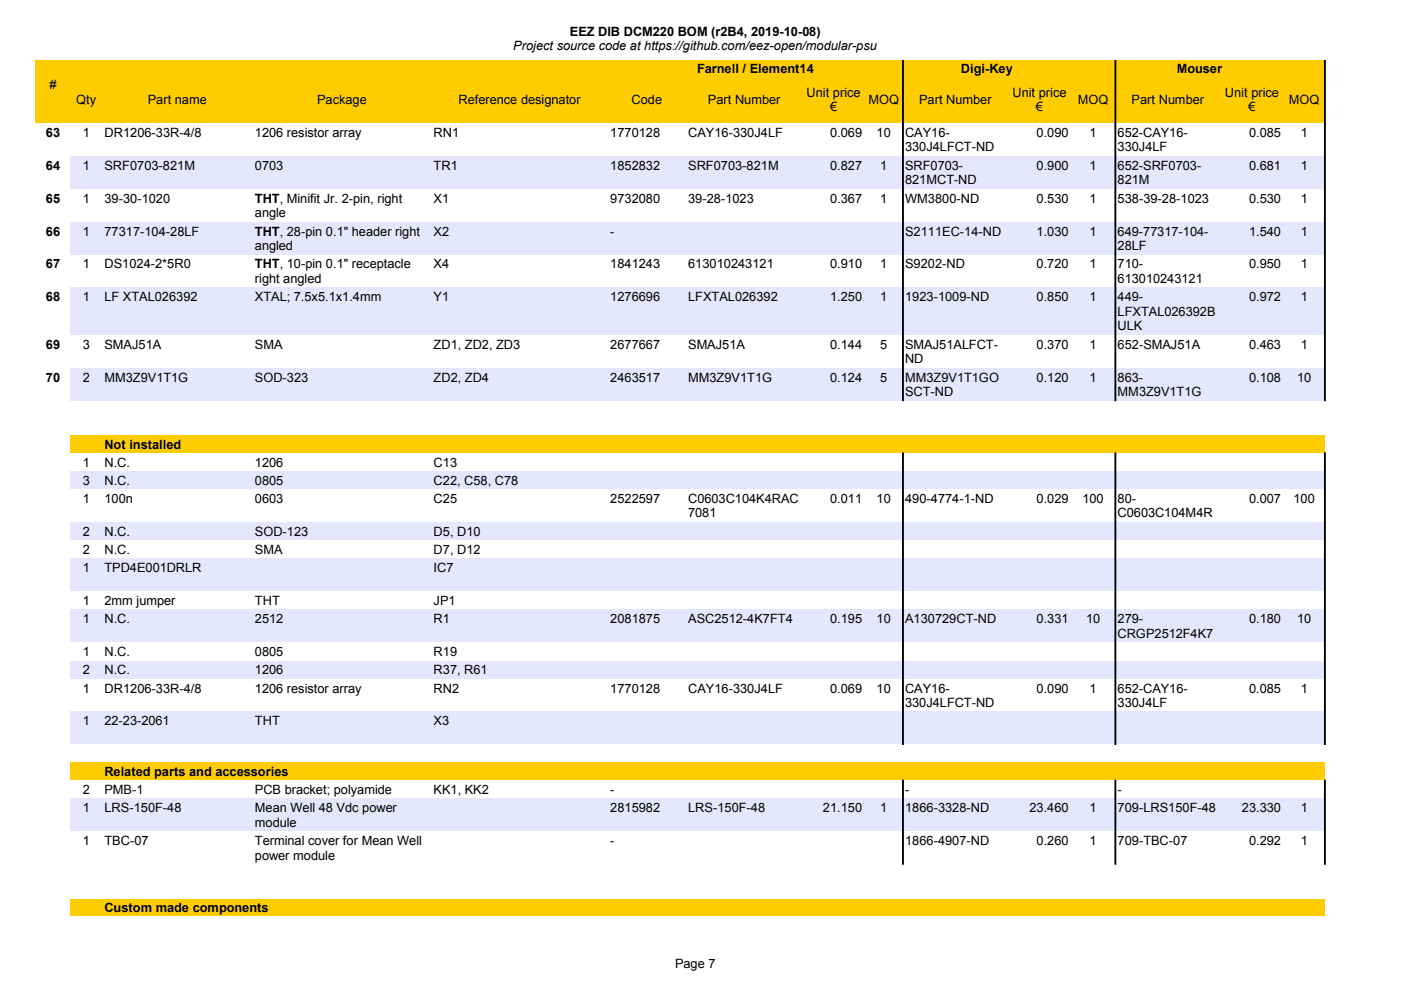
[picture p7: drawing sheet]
<svg xmlns="http://www.w3.org/2000/svg" width="297mm" height="210mm" viewBox="0 0 297 210" stroke-linecap="round" stroke-linejoin="round" font-family="sans-serif">
<defs><g id="words">
<g font-size="2.7">
<text x="108.8" y="10.6">Project source code at https://github.com/eez-open/modular-psu</text>
<text x="120.8" y="7.5">EEZ DIB DCM220 BOM (r2B4, 2019-10-08)</text>
<text x="147.8" y="15.4">Farnell / Element14</text>
<text x="203.7" y="15.4">Digi-Key</text>
<text x="249.5" y="15.4">Mouser</text>
<text x="10.5" y="18.9">#</text>
<text x="16.2" y="22">Qty</text>
<text x="31.3" y="22">Part name</text>
<text x="67.2" y="22">Package</text>
<text x="97.2" y="22">Reference designator</text>
<text x="133.9" y="22">Code</text>
<text x="150.1" y="22">Part Number</text>
<text x="171" y="20.5">Unit price</text>
<text x="176" y="23.5">€</text>
<text x="184.1" y="22">MOQ</text>
<text x="194.9" y="22">Part Number</text>
<text x="214.7" y="20.5">Unit price</text>
<text x="219.6" y="23.5">€</text>
<text x="228.5" y="22">MOQ</text>
<text x="239.9" y="22">Part Number</text>
<text x="259.7" y="20.5">Unit price</text>
<text x="264.7" y="23.5">€</text>
<text x="273.3" y="22">MOQ</text>
<text x="9.7" y="29">63</text>
<text x="17.5" y="29">1</text>
<text x="22.2" y="29">DR1206-33R-4/8</text>
<text x="54" y="29">1206 resistor array</text>
<text x="91.9" y="29">RN1</text>
<text x="129.4" y="29">1770128</text>
<text x="145.9" y="29">CAY16-330J4LF</text>
<text x="176" y="29">0.069</text>
<text x="185.8" y="29">10</text>
<text x="191.9" y="29">CAY16-</text>
<text x="219.8" y="29">0.090</text>
<text x="231" y="29">1</text>
<text x="237" y="29">652-CAY16-</text>
<text x="264.8" y="29">0.085</text>
<text x="275.8" y="29">1</text>
<text x="191.9" y="32.1">330J4LFCT-ND</text>
<text x="237" y="32.1">330J4LF</text>
<text x="9.7" y="36">64</text>
<text x="17.5" y="36">1</text>
<text x="22.2" y="36">SRF0703-821M</text>
<text x="54" y="36">0703</text>
<text x="91.9" y="36">TR1</text>
<text x="129.4" y="36">1852832</text>
<text x="145.9" y="36">SRF0703-821M</text>
<text x="176" y="36">0.827</text>
<text x="186.6" y="36">1</text>
<text x="191.9" y="36">SRF0703-</text>
<text x="191.9" y="39.1">821MCT-ND</text>
<text x="219.8" y="36">0.900</text>
<text x="231" y="36">1</text>
<text x="237" y="36">652-SRF0703-</text>
<text x="237" y="39.1">821M</text>
<text x="264.8" y="36">0.681</text>
<text x="275.8" y="36">1</text>
<text x="9.7" y="43">65</text>
<text x="17.5" y="43">1</text>
<text x="22.2" y="43">39-30-1020</text>
<text x="54" y="43">THT, Minifit Jr. 2-pin, right</text>
<text x="54" y="46">angle</text>
<text x="91.9" y="43">X1</text>
<text x="129.4" y="43">9732080</text>
<text x="145.9" y="43">39-28-1023</text>
<text x="176" y="43">0.367</text>
<text x="186.6" y="43">1</text>
<text x="191.9" y="43">WM3800-ND</text>
<text x="219.8" y="43">0.530</text>
<text x="231" y="43">1</text>
<text x="237" y="43">538-39-28-1023</text>
<text x="264.8" y="43">0.530</text>
<text x="275.8" y="43">1</text>
<text x="9.7" y="50">66</text>
<text x="17.5" y="50">1</text>
<text x="22.2" y="50">77317-104-28LF</text>
<text x="54" y="50">THT, 28-pin 0.1&quot; header right</text>
<text x="54" y="53">angled</text>
<text x="91.9" y="50">X2</text>
<text x="129.4" y="50">-</text>
<text x="191.9" y="50">S2111EC-14-ND</text>
<text x="219.8" y="50">1.030</text>
<text x="231" y="50">1</text>
<text x="237" y="50">649-77317-104-</text>
<text x="237" y="53">28LF</text>
<text x="264.8" y="50">1.540</text>
<text x="275.8" y="50">1</text>
<text x="9.7" y="56.9">67</text>
<text x="17.5" y="56.9">1</text>
<text x="22.2" y="56.9">DS1024-2*5R0</text>
<text x="54" y="56.9">THT, 10-pin 0.1&quot; receptacle</text>
<text x="54" y="59.9">right angled</text>
<text x="91.9" y="56.9">X4</text>
<text x="129.4" y="56.9">1841243</text>
<text x="145.9" y="56.9">613010243121</text>
<text x="176" y="56.9">0.910</text>
<text x="186.6" y="56.9">1</text>
<text x="191.9" y="56.9">S9202-ND</text>
<text x="219.8" y="56.9">0.720</text>
<text x="231" y="56.9">1</text>
<text x="237" y="56.9">710-</text>
<text x="237" y="59.9">613010243121</text>
<text x="264.8" y="56.9">0.950</text>
<text x="275.8" y="56.9">1</text>
<text x="9.7" y="63.9">68</text>
<text x="17.5" y="63.9">1</text>
<text x="22.2" y="63.9">LF XTAL026392</text>
<text x="54" y="63.9">XTAL; 7.5x5.1x1.4mm</text>
<text x="91.9" y="63.9">Y1</text>
<text x="129.4" y="63.9">1276696</text>
<text x="145.9" y="63.9">LFXTAL026392</text>
<text x="176" y="63.9">1.250</text>
<text x="186.6" y="63.9">1</text>
<text x="191.9" y="63.9">1923-1009-ND</text>
<text x="219.8" y="63.9">0.850</text>
<text x="231" y="63.9">1</text>
<text x="237" y="63.9">449-</text>
<text x="264.8" y="63.9">0.972</text>
<text x="275.8" y="63.9">1</text>
<text x="237" y="66.9">LFXTAL026392B</text>
<text x="237" y="70">ULK</text>
<text x="9.7" y="74">69</text>
<text x="17.5" y="74">3</text>
<text x="22.2" y="74">SMAJ51A</text>
<text x="54" y="74">SMA</text>
<text x="91.9" y="74">ZD1, ZD2, ZD3</text>
<text x="129.4" y="74">2677667</text>
<text x="145.9" y="74">SMAJ51A</text>
<text x="176" y="74">0.144</text>
<text x="186.6" y="74">5</text>
<text x="191.9" y="74">SMAJ51ALFCT-</text>
<text x="191.9" y="77">ND</text>
<text x="219.8" y="74">0.370</text>
<text x="231" y="74">1</text>
<text x="237" y="74">652-SMAJ51A</text>
<text x="264.8" y="74">0.463</text>
<text x="275.8" y="74">1</text>
<text x="9.7" y="80.9">70</text>
<text x="17.5" y="80.9">2</text>
<text x="22.2" y="80.9">MM3Z9V1T1G</text>
<text x="54" y="80.9">SOD-323</text>
<text x="91.9" y="80.9">ZD2, ZD4</text>
<text x="129.4" y="80.9">2463517</text>
<text x="145.9" y="80.9">MM3Z9V1T1G</text>
<text x="176" y="80.9">0.124</text>
<text x="186.6" y="80.9">5</text>
<text x="191.9" y="80.9">MM3Z9V1T1GO</text>
<text x="191.9" y="84">SCT-ND</text>
<text x="219.8" y="80.9">0.120</text>
<text x="231" y="80.9">1</text>
<text x="237" y="80.9">863-</text>
<text x="237" y="84">MM3Z9V1T1G</text>
<text x="264.8" y="80.9">0.108</text>
<text x="275" y="80.9">10</text>
<text x="22.2" y="95.1">Not installed</text>
<text x="17.5" y="99">1</text>
<text x="22.2" y="99">N.C.</text>
<text x="54" y="99">1206</text>
<text x="91.9" y="99">C13</text>
<text x="17.5" y="102.8">3</text>
<text x="17.5" y="106.7">1</text>
<text x="22.2" y="102.8">N.C.</text>
<text x="22.2" y="106.7">100n</text>
<text x="54" y="102.8">0805</text>
<text x="54" y="106.7">0603</text>
<text x="91.9" y="102.8">C22, C58, C78</text>
<text x="91.9" y="106.7">C25</text>
<text x="129.4" y="106.7">2522597</text>
<text x="145.9" y="106.7">C0603C104K4RAC</text>
<text x="176" y="106.7">0.011</text>
<text x="185.8" y="106.7">10</text>
<text x="191.9" y="106.7">490-4774-1-ND</text>
<text x="219.8" y="106.7">0.029</text>
<text x="229.5" y="106.7">100</text>
<text x="237" y="106.7">80-</text>
<text x="264.8" y="106.7">0.007</text>
<text x="274.2" y="106.7">100</text>
<text x="17.5" y="113.7">2</text>
<text x="22.2" y="113.7">N.C.</text>
<text x="54" y="113.7">SOD-123</text>
<text x="91.9" y="113.7">D5, D10</text>
<text x="145.9" y="109.7">7081</text>
<text x="237" y="109.7">C0603C104M4R</text>
<text x="17.5" y="117.5">2</text>
<text x="22.2" y="117.5">N.C.</text>
<text x="54" y="117.5">SMA</text>
<text x="91.9" y="117.5">D7, D12</text>
<text x="17.5" y="121.4">1</text>
<text x="22.2" y="121.4">TPD4E001DRLR</text>
<text x="91.9" y="121.4">IC7</text>
<text x="17.5" y="128.3">1</text>
<text x="22.2" y="128.3">2mm jumper</text>
<text x="54" y="128.3">THT</text>
<text x="91.9" y="128.3">JP1</text>
<text x="17.5" y="132.2">1</text>
<text x="22.2" y="132.2">N.C.</text>
<text x="54" y="132.2">2512</text>
<text x="91.9" y="132.2">R1</text>
<text x="129.4" y="132.2">2081875</text>
<text x="145.9" y="132.2">ASC2512-4K7FT4</text>
<text x="176" y="132.2">0.195</text>
<text x="185.8" y="132.2">10</text>
<text x="191.9" y="132.2">A130729CT-ND</text>
<text x="219.8" y="132.2">0.331</text>
<text x="230.3" y="132.2">10</text>
<text x="237" y="132.2">279-</text>
<text x="237" y="135.2">CRGP2512F4K7</text>
<text x="264.8" y="132.2">0.180</text>
<text x="275" y="132.2">10</text>
<text x="17.5" y="139.1">1</text>
<text x="17.5" y="143">2</text>
<text x="22.2" y="139.1">N.C.</text>
<text x="22.2" y="143">N.C.</text>
<text x="54" y="139.1">0805</text>
<text x="54" y="143">1206</text>
<text x="91.9" y="139.1">R19</text>
<text x="91.9" y="143">R37, R61</text>
<text x="17.5" y="146.9">1</text>
<text x="22.2" y="146.9">DR1206-33R-4/8</text>
<text x="54" y="146.9">1206 resistor array</text>
<text x="91.9" y="146.9">RN2</text>
<text x="129.4" y="146.9">1770128</text>
<text x="145.9" y="146.9">CAY16-330J4LF</text>
<text x="176" y="146.9">0.069</text>
<text x="185.8" y="146.9">10</text>
<text x="191.9" y="146.9">CAY16-</text>
<text x="191.9" y="149.9">330J4LFCT-ND</text>
<text x="219.8" y="146.9">0.090</text>
<text x="231" y="146.9">1</text>
<text x="237" y="146.9">652-CAY16-</text>
<text x="237" y="149.9">330J4LF</text>
<text x="264.8" y="146.9">0.085</text>
<text x="275.8" y="146.9">1</text>
<text x="17.5" y="153.8">1</text>
<text x="22.2" y="153.8">22-23-2061</text>
<text x="54" y="153.8">THT</text>
<text x="91.9" y="153.8">X3</text>
<text x="22.2" y="164.5">Related parts and accessories</text>
<text x="17.5" y="168.4">2</text>
<text x="17.5" y="172.3">1</text>
<text x="22.2" y="168.4">PMB-1</text>
<text x="22.2" y="172.3">LRS-150F-48</text>
<text x="54" y="168.4">PCB bracket; polyamide</text>
<text x="54" y="172.3">Mean Well 48 Vdc power</text>
<text x="91.9" y="168.4">KK1, KK2</text>
<text x="129.4" y="168.4">-</text>
<text x="129.4" y="172.3">2815982</text>
<text x="145.9" y="172.3">LRS-150F-48</text>
<text x="174.5" y="172.3">21.150</text>
<text x="186.6" y="172.3">1</text>
<text x="191.9" y="168.4">-</text>
<text x="191.9" y="172.3">1866-3328-ND</text>
<text x="218.3" y="172.3">23.460</text>
<text x="231" y="172.3">1</text>
<text x="237" y="168.4">-</text>
<text x="237" y="172.3">709-LRS150F-48</text>
<text x="263.3" y="172.3">23.330</text>
<text x="275.8" y="172.3">1</text>
<text x="17.5" y="179.2">1</text>
<text x="22.2" y="179.2">TBC-07</text>
<text x="54" y="175.3">module</text>
<text x="54" y="179.2">Terminal cover for Mean Well</text>
<text x="129.4" y="179.2">-</text>
<text x="191.9" y="179.2">1866-4907-ND</text>
<text x="219.8" y="179.2">0.260</text>
<text x="231" y="179.2">1</text>
<text x="237" y="179.2">709-TBC-07</text>
<text x="264.8" y="179.2">0.292</text>
<text x="275.8" y="179.2">1</text>
<text x="54" y="182.2">power module</text>
<text x="22.2" y="193.4">Custom made components</text>
<text x="143.1" y="205.3">Page 7</text>
</g>
</g></defs>
<path d="M7.6 12.8h273.3v13.2h-273.3z" fill-rule="evenodd" fill="#fc0"/>
<g fill="#000" stroke="#000" stroke-width=".21">
<path d="M191.3 12.8h.2v13.3h-.2z" fill-rule="evenodd"/>
<path d="M236.4 12.8h.2v13.3h-.2z" fill-rule="evenodd"/>
<path d="M280.8 12.8h.2v13.3h-.2z" fill-rule="evenodd"/>
</g>
<g fill="#e6e6ff">
<path d="M14.9 33h266v7h-266z" fill-rule="evenodd"/>
<path d="M14.9 47h266v6.9h-266z" fill-rule="evenodd"/>
<path d="M14.9 60.9h266v10.1h-266z" fill-rule="evenodd"/>
<path d="M14.9 78h266v6.9h-266z" fill-rule="evenodd"/>
</g>
<path d="M14.9 92.3h266v3.7h-266z" fill-rule="evenodd" fill="#fc0"/>
<g fill="#e6e6ff">
<path d="M14.9 99.9h266v3.8h-266z" fill-rule="evenodd"/>
<path d="M14.9 110.7h266v3.8h-266z" fill-rule="evenodd"/>
<path d="M14.9 118.4h266v6.9h-266z" fill-rule="evenodd"/>
<path d="M14.9 129.2h266v7h-266z" fill-rule="evenodd"/>
<path d="M14.9 140.1h266v3.8h-266z" fill-rule="evenodd"/>
<path d="M14.9 150.8h266v7h-266z" fill-rule="evenodd"/>
</g>
<path d="M14.9 161.6h266v3.8h-266z" fill-rule="evenodd" fill="#fc0"/>
<path d="M14.9 169.3h266v6.9h-266z" fill-rule="evenodd" fill="#e6e6ff"/>
<path d="M14.9 190.7h266v3.5h-266z" fill-rule="evenodd" fill="#fc0"/>
<g fill="#000" stroke="#000" stroke-width=".21">
<path d="M191.3 26.1h.2v58.8h-.2z" fill-rule="evenodd"/>
<path d="M236.4 26.1h.2v58.8h-.2z" fill-rule="evenodd"/>
<path d="M280.8 26.1h.2v58.8h-.2z" fill-rule="evenodd"/>
<path d="M191.3 96h.2v61.8h-.2z" fill-rule="evenodd"/>
<path d="M236.4 96h.2v61.8h-.2z" fill-rule="evenodd"/>
<path d="M280.8 96h.2v61.8h-.2z" fill-rule="evenodd"/>
<path d="M191.3 165.4h.2v17.8h-.2z" fill-rule="evenodd"/>
<path d="M236.4 165.4h.2v17.8h-.2z" fill-rule="evenodd"/>
<path d="M280.8 165.4h.2v17.8h-.2z" fill-rule="evenodd"/>
</g>
<use href="#words"/>
</svg>
